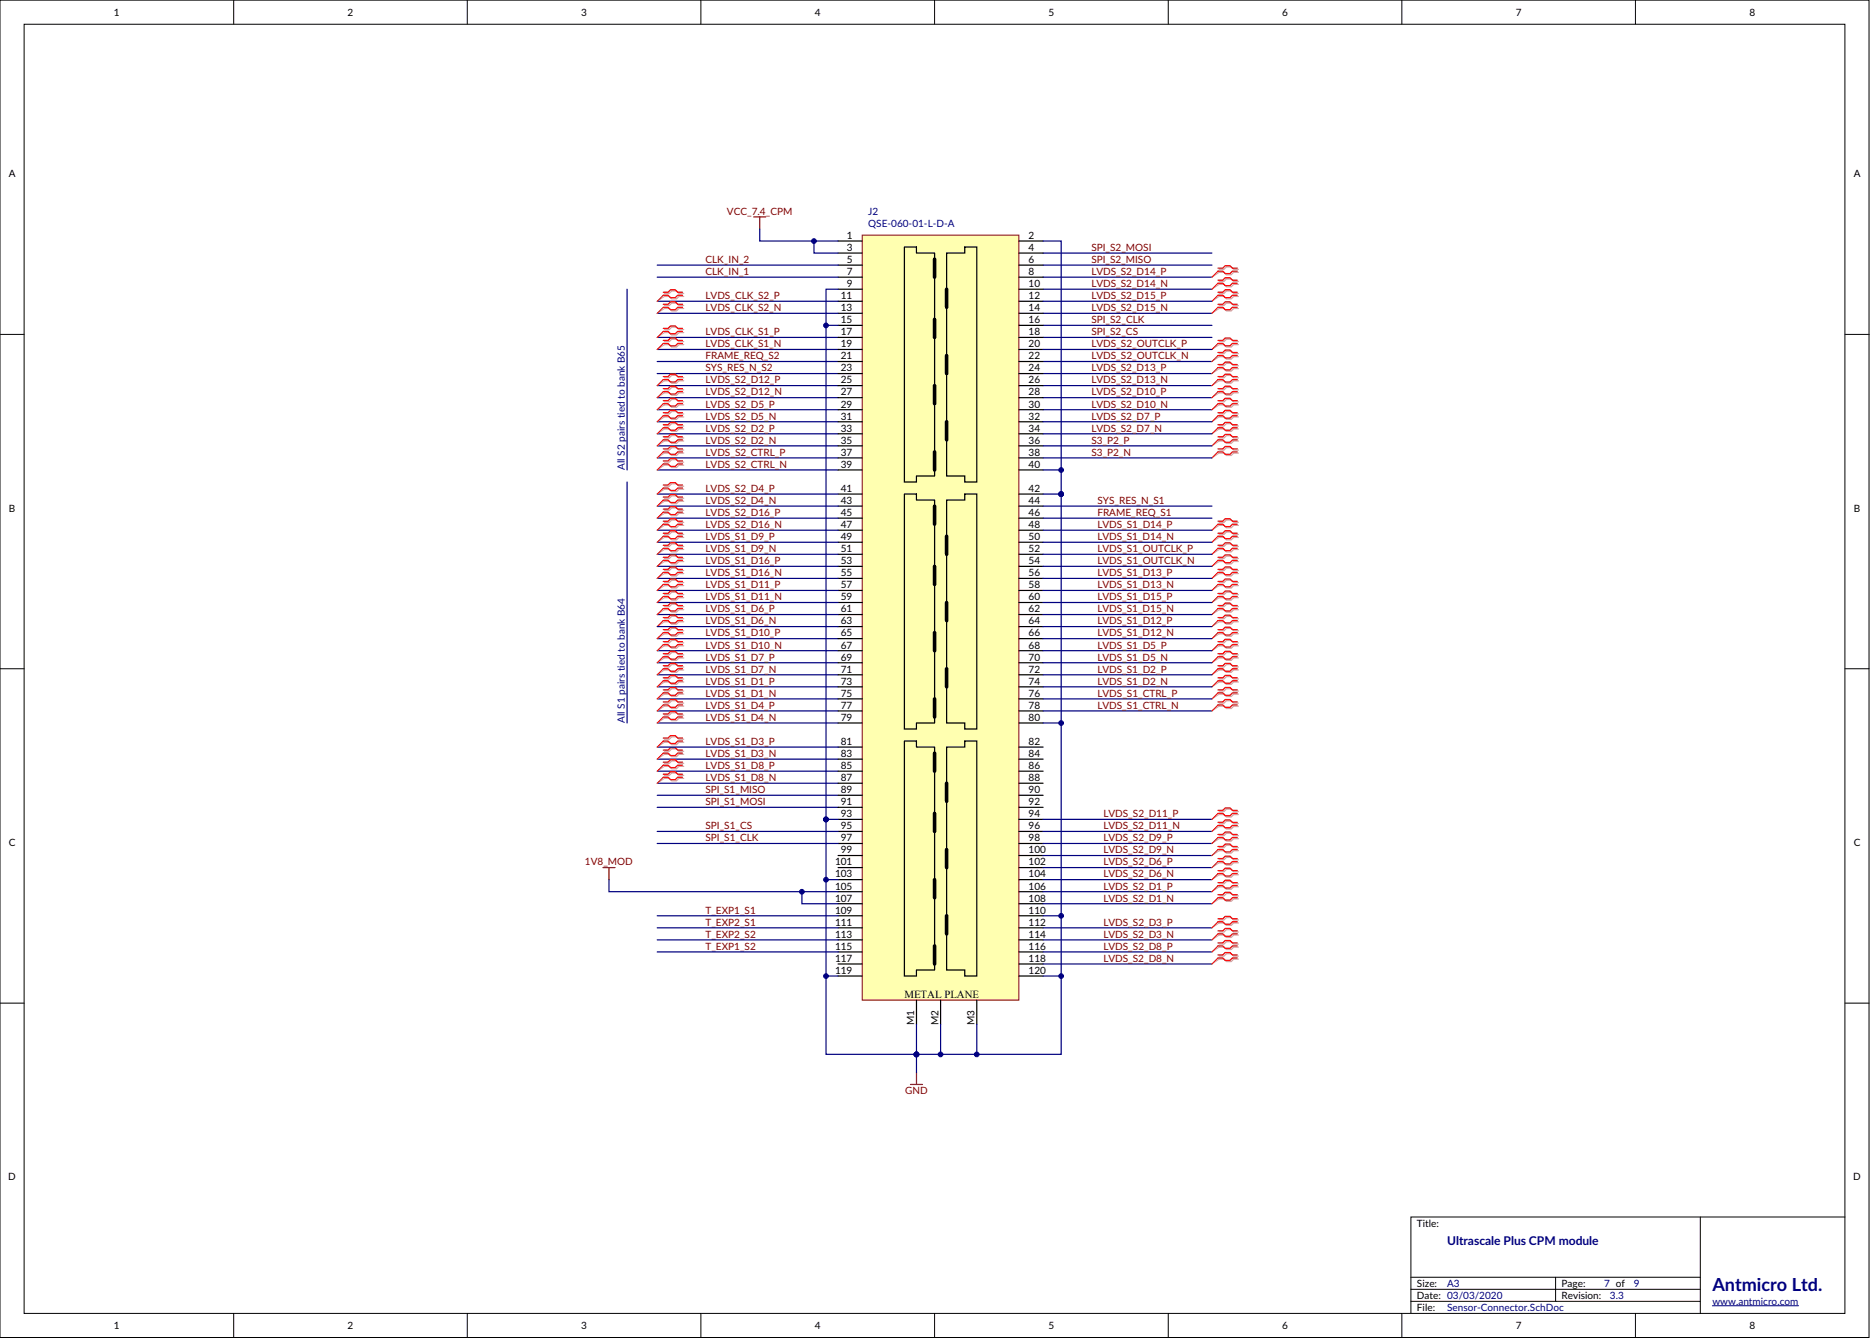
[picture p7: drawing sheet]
<svg xmlns="http://www.w3.org/2000/svg" width="655mm" height="469mm" viewBox="0 0 655 469" stroke-linecap="round" stroke-linejoin="round" font-family="sans-serif">
<defs><g id="words">
<text font-size="6.3" fill="#000080" x="598.9" y="451.9">Antmicro Ltd.</text>
<text font-size="4.2" fill="#000080" x="506.1" y="435.5">Ultrascale Plus CPM module</text>
<text font-size="3.8" x="316.3" y="349.1">METAL PLANE</text>
<g font-size="3.5">
<text x="39.9" y="5.6">1</text>
<text x="121.6" y="5.6">2</text>
<text x="203.3" y="5.6">3</text>
<text x="285" y="5.6">4</text>
<text x="366.7" y="5.6">5</text>
<text x="448.4" y="5.6">6</text>
<text x="530.2" y="5.6">7</text>
<text x="611.9" y="5.6">8</text>
<text x="3" y="62">A</text>
<text x="648.4" y="62">A</text>
<text x="296.2" y="83.6">1</text>
<text x="359.8" y="83.6">2</text>
<text x="296.2" y="87.8">3</text>
<text x="359.8" y="87.8">4</text>
<text x="296.2" y="92">5</text>
<text x="359.8" y="92">6</text>
<text x="296.2" y="96.2">7</text>
<text x="296.2" y="100.4">9</text>
<text x="359.8" y="100.4">10</text>
<text x="359.8" y="96.2">8</text>
<text x="294.1" y="104.6">11</text>
<text x="359.8" y="104.6">12</text>
<text x="294.1" y="108.9">13</text>
<text x="294.1" y="113.1">15</text>
<text x="359.8" y="113.1">16</text>
<text x="359.8" y="108.9">14</text>
<text x="294.1" y="117.3">17</text>
<text x="359.8" y="117.3">18</text>
<text x="294.1" y="121.5">19</text>
<text x="294.1" y="125.7">21</text>
<text x="359.8" y="125.7">22</text>
<text x="359.8" y="121.5">20</text>
<text x="294.1" y="129.9">23</text>
<text x="359.8" y="129.9">24</text>
<text x="294.1" y="134.2">25</text>
<text x="359.8" y="134.2">26</text>
<text x="294.1" y="138.4">27</text>
<text x="294.1" y="142.6">29</text>
<text x="359.8" y="142.6">30</text>
<text x="359.8" y="138.4">28</text>
<text x="294.1" y="146.8">31</text>
<text x="359.8" y="146.8">32</text>
<text x="294.1" y="151">33</text>
<text x="294.1" y="155.2">35</text>
<text x="359.8" y="155.2">36</text>
<text x="359.8" y="151">34</text>
<text x="294.1" y="159.5">37</text>
<text x="359.8" y="159.5">38</text>
<text x="294.1" y="163.7">39</text>
<text x="359.8" y="163.7">40</text>
<text x="294.1" y="172.1">41</text>
<text x="359.8" y="172.1">42</text>
<text x="3.1" y="179">B</text>
<text x="294.1" y="176.3">43</text>
<text x="359.8" y="176.3">44</text>
<text x="648.4" y="179">B</text>
<text x="294.1" y="180.5">45</text>
<text x="294.1" y="184.7">47</text>
<text x="359.8" y="184.7">48</text>
<text x="359.8" y="180.5">46</text>
<text x="294.1" y="189">49</text>
<text x="359.8" y="189">50</text>
<text x="294.1" y="193.2">51</text>
<text x="294.1" y="197.4">53</text>
<text x="359.8" y="197.4">54</text>
<text x="359.8" y="193.2">52</text>
<text x="294.1" y="201.6">55</text>
<text x="359.8" y="201.6">56</text>
<text x="294.1" y="205.8">57</text>
<text x="359.8" y="205.8">58</text>
<text x="294.1" y="210">59</text>
<text x="294.1" y="214.3">61</text>
<text x="359.8" y="214.3">62</text>
<text x="359.8" y="210">60</text>
<text x="294.1" y="218.5">63</text>
<text x="359.8" y="218.5">64</text>
<text x="294.1" y="222.7">65</text>
<text x="294.1" y="226.9">67</text>
<text x="359.8" y="226.9">68</text>
<text x="359.8" y="222.7">66</text>
<text x="294.1" y="231.1">69</text>
<text x="359.8" y="231.1">70</text>
<text x="294.1" y="235.3">71</text>
<text x="294.1" y="239.6">73</text>
<text x="359.8" y="239.6">74</text>
<text x="359.8" y="235.3">72</text>
<text x="294.1" y="243.8">75</text>
<text x="359.8" y="243.8">76</text>
<text x="294.1" y="248">77</text>
<text x="359.8" y="248">78</text>
<text x="294.1" y="252.2">79</text>
<text x="359.8" y="252.2">80</text>
<text x="294.1" y="260.6">81</text>
<text x="359.8" y="260.6">82</text>
<text x="294.1" y="264.9">83</text>
<text x="294.1" y="269.1">85</text>
<text x="359.8" y="269.1">86</text>
<text x="359.8" y="264.9">84</text>
<text x="294.1" y="273.3">87</text>
<text x="359.8" y="273.3">88</text>
<text x="294.1" y="277.5">89</text>
<text x="294.1" y="281.7">91</text>
<text x="359.8" y="281.7">92</text>
<text x="359.8" y="277.5">90</text>
<text x="294.1" y="285.9">93</text>
<text x="359.8" y="285.9">94</text>
<text x="294.1" y="290.1">95</text>
<text x="359.8" y="290.1">96</text>
<text x="3" y="296">C</text>
<text x="294.1" y="294.4">97</text>
<text x="294.1" y="298.6">99</text>
<text x="359.8" y="298.6">100</text>
<text x="359.8" y="294.4">98</text>
<text x="648.4" y="296">C</text>
<text x="292.1" y="302.8">101</text>
<text x="359.8" y="302.8">102</text>
<text x="292.1" y="307">103</text>
<text x="292.1" y="311.2">105</text>
<text x="359.8" y="311.2">106</text>
<text x="359.8" y="307">104</text>
<text x="292.1" y="315.4">107</text>
<text x="359.8" y="315.4">108</text>
<text x="292.1" y="319.7">109</text>
<text x="292.1" y="323.9">111</text>
<text x="359.8" y="323.9">112</text>
<text x="359.8" y="319.7">110</text>
<text x="292.1" y="328.1">113</text>
<text x="359.8" y="328.1">114</text>
<text x="292.1" y="332.3">115</text>
<text x="359.8" y="332.3">116</text>
<text x="292.1" y="336.5">117</text>
<text x="292.1" y="340.7">119</text>
<text x="359.8" y="340.7">120</text>
<text x="359.8" y="336.5">118</text>
<text x="319.8" y="358.6" transform="rotate(-90 319.8 358.6)">M1</text>
<text x="328.2" y="358.6" transform="rotate(-90 328.2 358.6)">M2</text>
<text x="340.9" y="358.6" transform="rotate(-90 340.9 358.6)">M3</text>
<text x="2.9" y="413">D</text>
<text x="648.2" y="413">D</text>
<text x="495.6" y="429.3">Title:</text>
<text x="495.6" y="450.3">Size:</text>
<text x="495.6" y="454.6">Date: 03/03/2020</text>
<text x="546.2" y="454.6">Revision:</text>
<text x="546.2" y="450.3">Page:</text>
<text x="495.6" y="458.8">File:</text>
<text x="39.9" y="465.1">1</text>
<text x="121.6" y="465.1">2</text>
<text x="203.3" y="465.1">3</text>
<text x="285" y="465.1">4</text>
<text x="366.7" y="465.1">5</text>
<text x="448.4" y="465.1">6</text>
<text x="530.2" y="465.1">7</text>
<text x="611.9" y="465.1">8</text>
</g>
<g font-size="3.5" fill="#800000">
<text x="254.2" y="75.1">VCC_7.4_CPM</text>
<text x="381.7" y="87.8">SPI_S2_MOSI</text>
<text x="246.7" y="92">CLK_IN_2</text>
<text x="381.7" y="92">SPI_S2_MISO</text>
<text x="246.7" y="96.2">CLK_IN_1</text>
<text x="381.7" y="100.4">LVDS_S2_D14_N</text>
<text x="381.7" y="96.2">LVDS_S2_D14_P</text>
<text x="246.7" y="104.6">LVDS_CLK_S2_P</text>
<text x="381.7" y="104.6">LVDS_S2_D15_P</text>
<text x="246.7" y="108.9">LVDS_CLK_S2_N</text>
<text x="381.7" y="108.9">LVDS_S2_D15_N</text>
<text x="381.7" y="113.1">SPI_S2_CLK</text>
<text x="246.7" y="117.3">LVDS_CLK_S1_P</text>
<text x="381.7" y="117.3">SPI_S2_CS</text>
<text x="246.7" y="125.7">FRAME_REQ_S2</text>
<text x="246.7" y="121.5">LVDS_CLK_S1_N</text>
<text x="381.7" y="121.5">LVDS_S2_OUTCLK_P</text>
<text x="381.7" y="125.7">LVDS_S2_OUTCLK_N</text>
<text x="246.7" y="129.9">SYS_RES_N_S2</text>
<text x="381.7" y="129.9">LVDS_S2_D13_P</text>
<text x="246.7" y="134.2">LVDS_S2_D12_P</text>
<text x="381.7" y="134.2">LVDS_S2_D13_N</text>
<text x="246.7" y="142.6">LVDS_S2_D5_P</text>
<text x="246.7" y="138.4">LVDS_S2_D12_N</text>
<text x="381.7" y="142.6">LVDS_S2_D10_N</text>
<text x="381.7" y="138.4">LVDS_S2_D10_P</text>
<text x="246.7" y="146.8">LVDS_S2_D5_N</text>
<text x="381.7" y="146.8">LVDS_S2_D7_P</text>
<text x="246.7" y="155.2">LVDS_S2_D2_N</text>
<text x="246.7" y="151">LVDS_S2_D2_P</text>
<text x="381.7" y="155.2">S3_P2_P</text>
<text x="381.7" y="151">LVDS_S2_D7_N</text>
<text x="246.7" y="159.5">LVDS_S2_CTRL_P</text>
<text x="381.7" y="159.5">S3_P2_N</text>
<text x="246.7" y="163.7">LVDS_S2_CTRL_N</text>
<text x="246.7" y="172.1">LVDS_S2_D4_P</text>
<text x="246.7" y="176.3">LVDS_S2_D4_N</text>
<text x="383.8" y="176.3">SYS_RES_N_S1</text>
<text x="246.7" y="184.7">LVDS_S2_D16_N</text>
<text x="246.7" y="180.5">LVDS_S2_D16_P</text>
<text x="383.8" y="184.7">LVDS_S1_D14_P</text>
<text x="383.8" y="180.5">FRAME_REQ_S1</text>
<text x="246.7" y="189">LVDS_S1_D9_P</text>
<text x="383.8" y="189">LVDS_S1_D14_N</text>
<text x="246.7" y="193.2">LVDS_S1_D9_N</text>
<text x="246.7" y="197.4">LVDS_S1_D16_P</text>
<text x="383.8" y="193.2">LVDS_S1_OUTCLK_P</text>
<text x="383.8" y="197.4">LVDS_S1_OUTCLK_N</text>
<text x="246.7" y="201.6">LVDS_S1_D16_N</text>
<text x="383.8" y="201.6">LVDS_S1_D13_P</text>
<text x="246.7" y="205.8">LVDS_S1_D11_P</text>
<text x="383.8" y="205.8">LVDS_S1_D13_N</text>
<text x="246.7" y="214.3">LVDS_S1_D6_P</text>
<text x="246.7" y="210">LVDS_S1_D11_N</text>
<text x="383.8" y="214.3">LVDS_S1_D15_N</text>
<text x="383.8" y="210">LVDS_S1_D15_P</text>
<text x="246.7" y="218.5">LVDS_S1_D6_N</text>
<text x="383.8" y="218.5">LVDS_S1_D12_P</text>
<text x="246.7" y="226.9">LVDS_S1_D10_N</text>
<text x="246.7" y="222.7">LVDS_S1_D10_P</text>
<text x="383.8" y="226.9">LVDS_S1_D5_P</text>
<text x="383.8" y="222.7">LVDS_S1_D12_N</text>
<text x="246.7" y="231.1">LVDS_S1_D7_P</text>
<text x="383.8" y="231.1">LVDS_S1_D5_N</text>
<text x="246.7" y="239.6">LVDS_S1_D1_P</text>
<text x="246.7" y="235.3">LVDS_S1_D7_N</text>
<text x="383.8" y="239.6">LVDS_S1_D2_N</text>
<text x="383.8" y="235.3">LVDS_S1_D2_P</text>
<text x="246.7" y="243.8">LVDS_S1_D1_N</text>
<text x="383.8" y="243.8">LVDS_S1_CTRL_P</text>
<text x="246.7" y="248">LVDS_S1_D4_P</text>
<text x="383.8" y="248">LVDS_S1_CTRL_N</text>
<text x="246.7" y="252.2">LVDS_S1_D4_N</text>
<text x="246.7" y="260.6">LVDS_S1_D3_P</text>
<text x="246.7" y="264.9">LVDS_S1_D3_N</text>
<text x="246.7" y="269.1">LVDS_S1_D8_P</text>
<text x="246.7" y="273.3">LVDS_S1_D8_N</text>
<text x="246.7" y="281.7">SPI_S1_MOSI</text>
<text x="246.7" y="277.5">SPI_S1_MISO</text>
<text x="385.9" y="285.9">LVDS_S2_D11_P</text>
<text x="246.7" y="290.1">SPI_S1_CS</text>
<text x="385.9" y="290.1">LVDS_S2_D11_N</text>
<text x="246.7" y="294.4">SPI_S1_CLK</text>
<text x="385.9" y="298.6">LVDS_S2_D9_N</text>
<text x="385.9" y="294.4">LVDS_S2_D9_P</text>
<text x="204.6" y="302.8">1V8_MOD</text>
<text x="385.9" y="302.8">LVDS_S2_D6_P</text>
<text x="385.9" y="311.2">LVDS_S2_D1_P</text>
<text x="385.9" y="307">LVDS_S2_D6_N</text>
<text x="385.9" y="315.4">LVDS_S2_D1_N</text>
<text x="246.7" y="319.7">T_EXP1_S1</text>
<text x="246.7" y="323.9">T_EXP2_S1</text>
<text x="385.9" y="323.9">LVDS_S2_D3_P</text>
<text x="246.7" y="328.1">T_EXP2_S2</text>
<text x="385.9" y="328.1">LVDS_S2_D3_N</text>
<text x="246.7" y="332.3">T_EXP1_S2</text>
<text x="385.9" y="332.3">LVDS_S2_D8_P</text>
<text x="385.9" y="336.5">LVDS_S2_D8_N</text>
<text x="316.6" y="382.9">GND</text>
</g>
<g font-size="3.5" fill="#000080">
<text x="303.7" y="75.1">J2</text>
<text x="303.7" y="79.4">QSE-060-01-L-D-A</text>
<text x="218.6" y="164.4" transform="rotate(-90 218.6 164.4)">All S2 pairs tied to bank B65</text>
<text x="218.6" y="253" transform="rotate(-90 218.6 253)">All S1 pairs tied to bank B64</text>
<text x="506.1" y="450.3">A3</text>
<text x="561.1" y="450.3">7 of</text>
<text x="563.1" y="454.6">3.3</text>
<text x="571.5" y="450.3">9</text>
<text x="506.1" y="458.8">Sensor-Connector.SchDoc</text>
<text x="598.9" y="456.7">www.antmicro.com</text>
</g>
</g></defs>
<g fill="#fff" stroke="#000" stroke-width=".35">
<path d="M0 .1h653.7v467.9h-653.7z"/>
<path d="M8.4 8.5h636.9v451h-636.9z"/>
</g>
<g fill="none" stroke="#000" stroke-width=".35">
<path d="M81.7 0v8.4M163.4 0v8.4M245.1 0v8.4M326.9 0v8.4M408.6 0v8.4M490.3 0v8.4M572 0v8.4M0 117h8.4M645.3 117h8.5M0 234h8.4M645.3 234h8.5M0 351h8.4"/>
<path d="M645.3 351h8.5M594.7 425.8v33.7M645.3 425.8h-151.8v33.7M81.7 459.5v8.5M163.4 459.5v8.5M245.1 459.5v8.5M326.9 459.5v8.5M408.6 459.5v8.5M490.3 459.5v8.5M493.5 455.3h101.2M493.5 451.1h101.2M493.5 446.9h101.2"/>
<path d="M544.1 446.9v8.4M572 459.5v8.5"/>
</g>
<path d="M598.9 456.9h30.2" fill="none" stroke="#000080" stroke-width=".35"/>
<g fill="#fff">
<path d="M61.2 404.7h96.4v44.3h-96.4z"/>
<path d="M19 406.8h33.7v37.3h-33.7z"/>
<path d="M598.9 426.6h44.3v20.3h-44.3z"/>
</g>
<g fill="none" stroke="#000080" stroke-width=".42">
<path d="M364.8 97h59.1M364.8 92.8h59.1M364.8 88.5h59.1M229.9 118.1h63.2M364.8 101.2h59.1M364.8 109.6h59.1M364.8 113.8h59.1M364.8 118.1h59.1M229.9 126.5h63.2M229.9 130.7h63.2M229.9 134.9h63.2M229.9 122.3h63.2"/>
<path d="M229.9 139.1h63.2M364.8 126.5h59.1M364.8 130.7h59.1M364.8 134.9h59.1M364.8 139.1h59.1M229.9 151.8h63.2M229.9 156h63.2M229.9 143.3h63.2M229.9 147.6h63.2M364.8 143.3h59.1M229.9 160.2h63.2M229.9 164.4h63.2"/>
<path d="M229.9 223.5h63.2M229.9 227.7h63.2M229.9 231.9h63.2M229.9 236.1h63.2M229.9 248.7h63.2M229.9 253h63.2M229.9 240.3h63.2M229.9 244.5h63.2M229.9 265.6h63.2M229.9 269.8h63.2M229.9 274h63.2M229.9 278.3h63.2"/>
<path d="M229.9 282.5h63.2"/>
</g>
<path d="M301.6 82.3h54.8v267.6h-54.8z" fill="#ffffb0" stroke="#800000" stroke-width=".35"/>
<g fill="none" stroke="#000" stroke-width=".42">
<path d="M293.1 84.3h8.5M293.1 88.5h8.5M293.1 92.8h8.5M293.1 97h8.5M316.3 86.4h4.3v2.1h6.3v78h-6.3v2.1h-4.3zM331.1 88.5h6.3v-2.1h4.2v82.2h-4.2v-2.1h-6.3zM356.4 84.3h8.4M356.4 88.5h8.4M356.4 92.8h8.4M356.4 97h8.4M293.1 101.2h8.5M293.1 105.4h8.5"/>
<path d="M293.1 109.6h8.5M293.1 113.8h8.5M293.1 118.1h8.5M356.4 101.2h8.4M356.4 105.4h8.4M356.4 109.6h8.4M356.4 113.8h8.4M356.4 118.1h8.4M293.1 122.3h8.5M293.1 126.5h8.5M293.1 130.7h8.5M293.1 134.9h8.5"/>
<path d="M293.1 139.1h8.5M356.4 122.3h8.4M356.4 126.5h8.4M356.4 130.7h8.4M356.4 134.9h8.4M356.4 139.1h8.4M293.1 143.3h8.5M293.1 147.6h8.5M293.1 151.8h8.5M293.1 156h8.5M356.4 143.3h8.4M356.4 147.6h8.4"/>
<path d="M356.4 151.8h8.4M356.4 156h8.4M293.1 160.2h8.5M293.1 164.4h8.5M293.1 172.9h8.5M293.1 177.1h8.5M316.3 172.9h4.3v2.1h6.3v78h-6.3v2.1h-4.3zM331.1 175h6.3v-2.1h4.2v82.2h-4.2v-2.1h-6.3zM356.4 160.2h8.4M356.4 164.4h8.4M356.4 172.9h8.4M356.4 177.1h8.4"/>
<path d="M293.1 181.3h8.5M293.1 185.5h8.5M293.1 189.7h8.5M293.1 193.9h8.5M293.1 198.2h8.5M356.4 181.3h8.4M356.4 185.5h8.4M356.4 189.7h8.4M356.4 193.9h8.4M356.4 198.2h8.4M293.1 202.4h8.5M293.1 206.6h8.5"/>
<path d="M293.1 210.8h8.5M293.1 215h8.5M293.1 219.2h8.5M356.4 202.4h8.4M356.4 206.6h8.4M356.4 210.8h8.4M356.4 215h8.4M356.4 219.2h8.4M293.1 223.5h8.5M293.1 227.7h8.5M293.1 231.9h8.5M293.1 236.1h8.5"/>
<path d="M356.4 223.5h8.4M356.4 227.7h8.4M356.4 231.9h8.4M356.4 236.1h8.4M293.1 240.3h8.5M293.1 244.5h8.5M293.1 248.7h8.5M293.1 253h8.5M316.3 259.3h4.3v2.1h6.3v78h-6.3v2.1h-4.3zM356.4 240.3h8.4M356.4 244.5h8.4M356.4 248.7h8.4"/>
<path d="M356.4 253h8.4M293.1 278.3h8.5M293.1 274h8.5M293.1 269.8h8.5M293.1 265.6h8.5M293.1 261.4h8.5M331.1 261.4h6.3v-2.1h4.2v82.2h-4.2v-2.1h-6.3zM356.4 278.3h8.4M356.4 274h8.4M356.4 269.8h8.4M356.4 265.6h8.4M356.4 261.4h8.4"/>
<path d="M293.1 299.3h8.5M293.1 295.1h8.5M293.1 290.9h8.5M293.1 286.7h8.5M293.1 282.5h8.5M356.4 299.3h8.4M356.4 295.1h8.4M356.4 290.9h8.4M356.4 286.7h8.4M356.4 282.5h8.4M293.1 316.2h8.5M293.1 312h8.5"/>
<path d="M293.1 307.8h8.5M293.1 303.6h8.5M356.4 316.2h8.4M356.4 312h8.4M356.4 307.8h8.4M356.4 303.6h8.4M293.1 337.3h8.5M293.1 333.1h8.5M293.1 328.8h8.5M293.1 324.6h8.5M293.1 320.4h8.5M356.4 337.3h8.4"/>
<path d="M356.4 333.1h8.4M356.4 328.8h8.4M356.4 324.6h8.4M356.4 320.4h8.4M293.1 341.5h8.5M320.6 349.9v8.5M329 349.9v8.5M341.6 349.9v8.5M356.4 341.5h8.4"/>
</g>
<g fill="none" stroke="#000" stroke-width="1.3">
<path d="M326.9 90.7v6.3M326.9 111.7v6.4M331.1 101.2v6.3M326.9 134.9v6.3M331.1 124.4v6.3M326.9 158.1v6.3M331.1 147.6v6.3M326.9 177.1v6.3M326.9 198.2v6.3M331.1 187.6v6.3M331.1 210.8v6.3M326.9 221.3v6.4"/>
<path d="M331.1 234v6.3M326.9 244.5v6.4M326.9 263.5v6.3M331.1 274v6.4M326.9 284.6v6.3M331.1 297.2v6.4M326.9 307.8v6.3M326.9 331v6.3M331.1 320.4v6.3"/>
</g>
<g fill="none" stroke="#000080" stroke-width=".42">
<path d="M229.9 92.8h63.2M229.9 97h63.2M265.7 80.1v4.2h27.4M284.7 84.3v4.2h8.4M364.8 84.3h6.4v88.6M219.3 101.2v63.2M229.9 105.4h63.2M229.9 109.6h63.2M288.9 113.8h4.2M293.1 101.2h-4.2v185.5M364.8 105.4h59.1M364.8 122.3h59.1"/>
<path d="M364.8 147.6h59.1M364.8 151.8h59.1M364.8 156h59.1M219.3 168.6v84.4M229.9 172.9h63.2M229.9 177.1h63.2M364.8 172.9h6.4M364.8 177.1h59.1M364.8 160.2h59.1M364.8 164.4h6.4M371.2 172.9v196h-82.3v-82.2M229.9 181.3h63.2"/>
<path d="M229.9 185.5h63.2M229.9 189.7h63.2M229.9 193.9h63.2M229.9 198.2h63.2M364.8 181.3h59.1M364.8 185.5h59.1M364.8 189.7h59.1M364.8 193.9h59.1M364.8 198.2h59.1M229.9 202.4h63.2M229.9 206.6h63.2M229.9 210.8h63.2"/>
<path d="M229.9 215h63.2M229.9 219.2h63.2M364.8 202.4h59.1M364.8 206.6h59.1M364.8 210.8h59.1M364.8 215h59.1M364.8 219.2h59.1M364.8 227.7h59.1M364.8 223.5h59.1M364.8 231.9h59.1M364.8 236.1h59.1M364.8 253h6.4"/>
<path d="M364.8 244.5h59.1M364.8 240.3h59.1M364.8 248.7h59.1M229.9 261.4h63.2M229.9 290.9h63.2M229.9 295.1h63.2M288.9 286.7h4.2M364.8 286.7h59.1M364.8 290.9h59.1M364.8 295.1h59.1M364.8 299.3h59.1M213 307.8v4.2h80.1"/>
<path d="M280.5 312v4.2h12.6M288.9 307.8h4.2M364.8 303.6h59.1M364.8 307.8h59.1M364.8 312h59.1M364.8 316.2h59.1M229.9 320.4h63.2M229.9 324.6h63.2M229.9 328.8h63.2M229.9 333.1h63.2M364.8 320.4h6.4M364.8 324.6h59.1"/>
<path d="M364.8 328.8h59.1M364.8 333.1h59.1M364.8 337.3h59.1M288.9 341.5h4.2M320.6 358.4v16.8M329 358.4v10.5M341.6 358.4v10.5M364.8 341.5h6.4"/>
</g>
<g fill="#000080" stroke="#000080" stroke-width=".35">
<circle cx="288.9" cy="113.9" r=".82"/>
<circle cx="288.9" cy="286.7" r=".82"/>
<circle cx="288.9" cy="307.8" r=".82"/>
<circle cx="288.9" cy="341.5" r=".82"/>
<circle cx="371.1" cy="253" r=".82"/>
<circle cx="371.1" cy="320.4" r=".82"/>
<circle cx="371.1" cy="341.5" r=".82"/>
<circle cx="329" cy="368.9" r=".82"/>
<circle cx="341.6" cy="368.9" r=".82"/>
<circle cx="320.5" cy="368.9" r=".82"/>
<circle cx="371.1" cy="172.9" r=".82"/>
<circle cx="371.1" cy="164.5" r=".82"/>
<circle cx="284.7" cy="84.3" r=".82"/>
<circle cx="280.5" cy="312" r=".82"/>
</g>
<path d="M263.6 75.9h4.2M265.7 75.9v4.2M210.9 303.6h4.2M213 303.6v4.2M318.4 379.4h4.3M320.6 375.2v4.2" fill="none" stroke="#800000" stroke-width=".42"/>
<g fill="none" stroke="#d0a3a3" stroke-width=".42">
<path d="M426.4 94.2h1.7l.8-.8h1.7l.9 .8h1.7M426.4 95.3h1.7l.8 .8h1.7l.9-.8h1.7M426.4 98.5h1.7l.8-.9h1.7l.9 .9h1.7M426.4 99.5h1.7l.8 .8h1.7l.9-.8h1.7M232.4 115.3h1.7l.8-.8h1.7l.9 .8h1.6M232.4 116.4h1.7l.8 .8h1.7l.9-.8h1.6M232.4 119.5h1.7l.8-.8h1.7l.9 .8h1.6M232.4 106.9h1.7l.8-.9h1.7l.9 .9h1.6M232.4 107.9h1.7l.8 .9h1.7l.9-.9h1.6M232.4 102.7h1.7l.8-.9h1.7l.9 .9h1.6M232.4 103.7h1.7l.8 .9h1.7l.9-.9h1.6M426.4 102.7h1.7l.8-.9h1.7l.9 .9h1.7"/>
<path d="M426.4 103.7h1.7l.8 .9h1.7l.9-.9h1.7M426.4 106.9h1.7l.8-.9h1.7l.9 .9h1.7M426.4 107.9h1.7l.8 .9h1.7l.9-.9h1.7M426.4 119.5h1.7l.8-.8h1.7l.9 .8h1.7M232.4 132.2h1.7l.8-.9h1.7l.9 .9h1.6M232.4 133.2h1.7l.8 .9h1.7l.9-.9h1.6M232.4 136.4h1.7l.8-.8h1.7l.9 .8h1.6M232.4 137.4h1.7l.8 .9h1.7l.9-.9h1.6M232.4 120.6h1.7l.8 .8h1.7l.9-.8h1.6M426.4 120.6h1.7l.8 .8h1.7l.9-.8h1.7M426.4 123.7h1.7l.8-.8h1.7l.9 .8h1.7M426.4 124.8h1.7l.8 .8h1.7l.9-.8h1.7"/>
<path d="M426.4 128h1.7l.8-.9h1.7l.9 .9h1.7M426.4 129h1.7l.8 .9h1.7l.9-.9h1.7M426.4 132.2h1.7l.8-.9h1.7l.9 .9h1.7M426.4 133.2h1.7l.8 .9h1.7l.9-.9h1.7M426.4 136.4h1.7l.8-.8h1.7l.9 .8h1.7M426.4 137.4h1.7l.8 .9h1.7l.9-.9h1.7M232.4 140.6h1.7l.8-.8h1.7l.9 .8h1.6M232.4 141.7h1.7l.8 .8h1.7l.9-.8h1.6M232.4 144.8h1.7l.8-.8h1.7l.9 .8h1.6M232.4 145.9h1.7l.8 .8h1.7l.9-.8h1.6M232.4 149h1.7l.8-.8h1.7l.9 .8h1.6M232.4 150.1h1.7l.8 .8h1.7l.9-.8h1.6"/>
<path d="M232.4 153.3h1.7l.8-.9h1.7l.9 .9h1.6M232.4 154.3h1.7l.8 .9h1.7l.9-.9h1.6M232.4 157.5h1.7l.8-.9h1.7l.9 .9h1.6M232.4 158.5h1.7l.8 .9h1.7l.9-.9h1.6M426.4 144.8h1.7l.8-.8h1.7l.9 .8h1.7M426.4 145.9h1.7l.8 .8h1.7l.9-.8h1.7M426.4 153.3h1.7l.8-.9h1.7l.9 .9h1.7M426.4 154.3h1.7l.8 .9h1.7l.9-.9h1.7M426.4 157.5h1.7l.8-.9h1.7l.9 .9h1.7M426.4 158.5h1.7l.8 .9h1.7l.9-.9h1.7M426.4 149h1.7l.8-.8h1.7l.9 .8h1.7M426.4 150.1h1.7l.8 .8h1.7l.9-.8h1.7"/>
<path d="M426.4 140.6h1.7l.8-.8h1.7l.9 .8h1.7M426.4 141.7h1.7l.8 .8h1.7l.9-.8h1.7M232.4 170.1h1.7l.8-.8h1.7l.9 .8h1.6M232.4 171.2h1.7l.8 .8h1.7l.9-.8h1.6M232.4 174.3h1.7l.8-.8h1.7l.9 .8h1.6M232.4 175.4h1.7l.8 .8h1.7l.9-.8h1.6M232.4 178.6h1.7l.8-.9h1.7l.9 .9h1.6M232.4 179.6h1.7l.8 .8h1.7l.9-.8h1.6M232.4 161.7h1.7l.8-.9h1.7l.9 .9h1.6M232.4 162.7h1.7l.8 .9h1.7l.9-.9h1.6M232.4 187h1.7l.8-.9h1.7l.9 .9h1.6M232.4 188h1.7l.8 .9h1.7l.9-.9h1.6"/>
<path d="M232.4 195.4h1.7l.8-.8h1.7l.9 .8h1.6M232.4 196.5h1.7l.8 .8h1.7l.9-.8h1.6M232.4 182.8h1.7l.8-.9h1.7l.9 .9h1.6M232.4 183.8h1.7l.8 .9h1.7l.9-.9h1.6M232.4 191.2h1.7l.8-.8h1.7l.9 .8h1.6M232.4 192.3h1.7l.8 .8h1.7l.9-.8h1.6M232.4 199.6h1.7l.8-.8h1.7l.9 .8h1.6M426.4 187h1.7l.8-.9h1.7l.9 .9h1.7M426.4 188h1.7l.8 .9h1.7l.9-.9h1.7M426.4 191.2h1.7l.8-.8h1.7l.9 .8h1.7M426.4 192.3h1.7l.8 .8h1.7l.9-.8h1.7M426.4 195.4h1.7l.8-.8h1.7l.9 .8h1.7"/>
<path d="M426.4 196.5h1.7l.8 .8h1.7l.9-.8h1.7M426.4 199.6h1.7l.8-.8h1.7l.9 .8h1.7M426.4 182.8h1.7l.8-.9h1.7l.9 .9h1.7M426.4 183.8h1.7l.8 .9h1.7l.9-.9h1.7M232.4 203.8h1.7l.8-.8h1.7l.9 .8h1.6M232.4 204.9h1.7l.8 .8h1.7l.9-.8h1.6M232.4 200.7h1.7l.8 .8h1.7l.9-.8h1.6M232.4 208.1h1.7l.8-.9h1.7l.9 .9h1.6M232.4 209.1h1.7l.8 .9h1.7l.9-.9h1.6M232.4 212.3h1.7l.8-.9h1.7l.9 .9h1.6M232.4 213.3h1.7l.8 .9h1.7l.9-.9h1.6M232.4 216.5h1.7l.8-.8h1.7l.9 .8h1.6"/>
<path d="M232.4 217.5h1.7l.8 .9h1.7l.9-.9h1.6M426.4 200.7h1.7l.8 .8h1.7l.9-.8h1.7M426.4 203.8h1.7l.8-.8h1.7l.9 .8h1.7M426.4 204.9h1.7l.8 .8h1.7l.9-.8h1.7M426.4 208.1h1.7l.8-.9h1.7l.9 .9h1.7M426.4 209.1h1.7l.8 .9h1.7l.9-.9h1.7M426.4 212.3h1.7l.8-.9h1.7l.9 .9h1.7M426.4 213.3h1.7l.8 .9h1.7l.9-.9h1.7M426.4 216.5h1.7l.8-.8h1.7l.9 .8h1.7M426.4 217.5h1.7l.8 .9h1.7l.9-.9h1.7M232.4 220.7h1.7l.8-.8h1.7l.9 .8h1.6M232.4 221.8h1.7l.8 .8h1.7l.9-.8h1.6"/>
<path d="M232.4 224.9h1.7l.8-.8h1.7l.9 .8h1.6M232.4 226h1.7l.8 .8h1.7l.9-.8h1.6M232.4 229.1h1.7l.8-.8h1.7l.9 .8h1.6M232.4 230.2h1.7l.8 .8h1.7l.9-.8h1.6M232.4 233.4h1.7l.8-.9h1.7l.9 .9h1.6M232.4 234.4h1.7l.8 .9h1.7l.9-.9h1.6M232.4 237.6h1.7l.8-.9h1.7l.9 .9h1.6M232.4 238.6h1.7l.8 .9h1.7l.9-.9h1.6M426.4 220.7h1.7l.8-.8h1.7l.9 .8h1.7M426.4 221.8h1.7l.8 .8h1.7l.9-.8h1.7M426.4 229.1h1.7l.8-.8h1.7l.9 .8h1.7M426.4 230.2h1.7l.8 .8h1.7l.9-.8h1.7"/>
<path d="M426.4 237.6h1.7l.8-.9h1.7l.9 .9h1.7M426.4 238.6h1.7l.8 .9h1.7l.9-.9h1.7M426.4 224.9h1.7l.8-.8h1.7l.9 .8h1.7M426.4 226h1.7l.8 .8h1.7l.9-.8h1.7M426.4 233.4h1.7l.8-.9h1.7l.9 .9h1.7M426.4 234.4h1.7l.8 .9h1.7l.9-.9h1.7M232.4 246h1.7l.8-.8h1.7l.9 .8h1.6M232.4 247.1h1.7l.8 .8h1.7l.9-.8h1.6M232.4 250.2h1.7l.8-.8h1.7l.9 .8h1.6M232.4 251.3h1.7l.8 .8h1.7l.9-.8h1.6M232.4 241.8h1.7l.8-.9h1.7l.9 .9h1.6M232.4 242.8h1.7l.8 .9h1.7l.9-.9h1.6"/>
<path d="M232.4 258.7h1.7l.8-.9h1.7l.9 .9h1.6M232.4 259.7h1.7l.8 .9h1.7l.9-.9h1.6M426.4 241.8h1.7l.8-.9h1.7l.9 .9h1.7M426.4 242.8h1.7l.8 .9h1.7l.9-.9h1.7M426.4 246h1.7l.8-.8h1.7l.9 .8h1.7M426.4 247.1h1.7l.8 .8h1.7l.9-.8h1.7M232.4 262.9h1.7l.8-.9h1.7l.9 .9h1.6M232.4 263.9h1.7l.8 .9h1.7l.9-.9h1.6M232.4 267.1h1.7l.8-.9h1.7l.9 .9h1.6M232.4 268.1h1.7l.8 .9h1.7l.9-.9h1.6M232.4 271.3h1.7l.8-.8h1.7l.9 .8h1.6M232.4 272.4h1.7l.8 .8h1.7l.9-.8h1.6"/>
<path d="M426.4 283.9h1.7l.8-.8h1.7l.9 .8h1.7M426.4 285h1.7l.8 .8h1.7l.9-.8h1.7M426.4 288.2h1.7l.8-.9h1.7l.9 .9h1.7M426.4 289.2h1.7l.8 .9h1.7l.9-.9h1.7M426.4 292.4h1.7l.8-.9h1.7l.9 .9h1.7M426.4 293.4h1.7l.8 .9h1.7l.9-.9h1.7M426.4 296.6h1.7l.8-.8h1.7l.9 .8h1.7M426.4 297.6h1.7l.8 .9h1.7l.9-.9h1.7M426.4 300.8h1.7l.8-.8h1.7l.9 .8h1.7M426.4 301.9h1.7l.8 .8h1.7l.9-.8h1.7M426.4 305h1.7l.8-.8h1.7l.9 .8h1.7M426.4 306.1h1.7l.8 .8h1.7l.9-.8h1.7"/>
<path d="M426.4 309.2h1.7l.8-.8h1.7l.9 .8h1.7M426.4 310.3h1.7l.8 .8h1.7l.9-.8h1.7M426.4 313.5h1.7l.8-.9h1.7l.9 .9h1.7M426.4 314.5h1.7l.8 .9h1.7l.9-.9h1.7M426.4 321.9h1.7l.8-.9h1.7l.9 .9h1.7M426.4 322.9h1.7l.8 .9h1.7l.9-.9h1.7M426.4 326.1h1.7l.8-.8h1.7l.9 .8h1.7M426.4 327.2h1.7l.8 .8h1.7l.9-.8h1.7M426.4 330.3h1.7l.8-.8h1.7l.9 .8h1.7M426.4 331.4h1.7l.8 .8h1.7l.9-.8h1.7M426.4 334.5h1.7l.8-.8h1.7l.9 .8h1.7M426.4 335.6h1.7l.8 .8h1.7l.9-.8h1.7"/>
</g>
<g fill="none" stroke="#d0a3a3" stroke-width=".35">
<path d="M426.4 95.3l-2.5 1.7M426.4 99.5l-2.5 1.7M232.4 116.4l-2.5 1.7M232.4 107.9l-2.5 1.7M232.4 103.7l-2.5 1.7M426.4 103.7l-2.5 1.7M426.4 107.9l-2.5 1.7M232.4 133.2l-2.5 1.7M232.4 137.4l-2.5 1.7M232.4 120.6l-2.5 1.7M426.4 120.6l-2.5 1.7M426.4 124.8l-2.5 1.7"/>
<path d="M426.4 129l-2.5 1.7M426.4 133.2l-2.5 1.7M426.4 137.4l-2.5 1.7M232.4 141.7l-2.5 1.6M232.4 145.9l-2.5 1.7M232.4 150.1l-2.5 1.7M232.4 154.3l-2.5 1.7M232.4 158.5l-2.5 1.7M426.4 145.9l-2.5 1.7M426.4 154.3l-2.5 1.7M426.4 158.5l-2.5 1.7M426.4 150.1l-2.5 1.7"/>
<path d="M426.4 141.7l-2.5 1.6M232.4 171.2l-2.5 1.7M232.4 175.4l-2.5 1.7M232.4 179.6l-2.5 1.7M232.4 162.7l-2.5 1.7M232.4 188l-2.5 1.7M232.4 196.5l-2.5 1.7M232.4 183.8l-2.5 1.7M232.4 192.3l-2.5 1.6M426.4 188l-2.5 1.7M426.4 192.3l-2.5 1.6M426.4 196.5l-2.5 1.7"/>
<path d="M426.4 183.8l-2.5 1.7M232.4 204.9l-2.5 1.7M232.4 200.7l-2.5 1.7M232.4 209.1l-2.5 1.7M232.4 213.3l-2.5 1.7M232.4 217.5l-2.5 1.7M426.4 200.7l-2.5 1.7M426.4 204.9l-2.5 1.7M426.4 209.1l-2.5 1.7M426.4 213.3l-2.5 1.7M426.4 217.5l-2.5 1.7M232.4 221.8l-2.5 1.7"/>
<path d="M232.4 226l-2.5 1.7M232.4 230.2l-2.5 1.7M232.4 234.4l-2.5 1.7M232.4 238.6l-2.5 1.7M426.4 221.8l-2.5 1.7M426.4 230.2l-2.5 1.7M426.4 238.6l-2.5 1.7M426.4 226l-2.5 1.7M426.4 234.4l-2.5 1.7M232.4 247.1l-2.5 1.6M232.4 251.3l-2.5 1.7M232.4 242.8l-2.5 1.7"/>
<path d="M232.4 259.7l-2.5 1.7M426.4 242.8l-2.5 1.7M426.4 247.1l-2.5 1.6M232.4 263.9l-2.5 1.7M232.4 268.1l-2.5 1.7M232.4 272.4l-2.5 1.6M426.4 285l-2.5 1.7M426.4 289.2l-2.5 1.7M426.4 293.4l-2.5 1.7M426.4 297.6l-2.5 1.7M426.4 301.9l-2.5 1.7M426.4 306.1l-2.5 1.7"/>
<path d="M426.4 310.3l-2.5 1.7M426.4 314.5l-2.5 1.7M426.4 322.9l-2.5 1.7M426.4 327.2l-2.5 1.6M426.4 331.4l-2.5 1.7M426.4 335.6l-2.5 1.7"/>
</g>
<g fill="none" stroke="#f00" stroke-width=".42">
<path d="M426 93.8h1.7l.8-.8h1.7l.9 .8h1.6M426 94.9h1.7l.8 .8h1.7l.9-.8h1.6M426 98h1.7l.8-.8h1.7l.9 .8h1.6M426 99.1h1.7l.8 .8h1.7l.9-.8h1.6M232 114.9h1.7l.8-.9h1.7l.8 .9h1.7M232 115.9h1.7l.8 .9h1.7l.8-.9h1.7M232 119.1h1.7l.8-.8h1.7l.8 .8h1.7M232 106.5h1.7l.8-.9h1.7l.8 .9h1.7M232 107.5h1.7l.8 .9h1.7l.8-.9h1.7M232 102.2h1.7l.8-.8h1.7l.8 .8h1.7M232 103.3h1.7l.8 .8h1.7l.8-.8h1.7M426 102.2h1.7l.8-.8h1.7l.9 .8h1.6"/>
<path d="M426 103.3h1.7l.8 .8h1.7l.9-.8h1.6M426 106.5h1.7l.8-.9h1.7l.9 .9h1.6M426 107.5h1.7l.8 .9h1.7l.9-.9h1.6M426 119.1h1.7l.8-.8h1.7l.9 .8h1.6M232 131.8h1.7l.8-.9h1.7l.8 .9h1.7M232 132.8h1.7l.8 .9h1.7l.8-.9h1.7M232 136h1.7l.8-.9h1.7l.8 .9h1.7M232 137h1.7l.8 .9h1.7l.8-.9h1.7M232 120.2h1.7l.8 .8h1.7l.8-.8h1.7M426 120.2h1.7l.8 .8h1.7l.9-.8h1.6M426 123.3h1.7l.8-.8h1.7l.9 .8h1.6M426 124.4h1.7l.8 .8h1.7l.9-.8h1.6"/>
<path d="M426 127.5h1.7l.8-.8h1.7l.9 .8h1.6M426 128.6h1.7l.8 .8h1.7l.9-.8h1.6M426 131.8h1.7l.8-.9h1.7l.9 .9h1.6M426 132.8h1.7l.8 .9h1.7l.9-.9h1.6M426 136h1.7l.8-.9h1.7l.9 .9h1.6M426 137h1.7l.8 .9h1.7l.9-.9h1.6M232 140.2h1.7l.8-.9h1.7l.8 .9h1.7M232 141.2h1.7l.8 .9h1.7l.8-.9h1.7M232 144.4h1.7l.8-.8h1.7l.8 .8h1.7M232 145.5h1.7l.8 .8h1.7l.8-.8h1.7M232 148.6h1.7l.8-.8h1.7l.8 .8h1.7M232 149.7h1.7l.8 .8h1.7l.8-.8h1.7"/>
<path d="M232 152.8h1.7l.8-.8h1.7l.8 .8h1.7M232 153.9h1.7l.8 .8h1.7l.8-.8h1.7M232 157.1h1.7l.8-.9h1.7l.8 .9h1.7M232 158.1h1.7l.8 .8h1.7l.8-.8h1.7M426 144.4h1.7l.8-.8h1.7l.9 .8h1.6M426 145.5h1.7l.8 .8h1.7l.9-.8h1.6M426 152.8h1.7l.8-.8h1.7l.9 .8h1.6M426 153.9h1.7l.8 .8h1.7l.9-.8h1.6M426 157.1h1.7l.8-.9h1.7l.9 .9h1.6M426 158.1h1.7l.8 .8h1.7l.9-.8h1.6M426 148.6h1.7l.8-.8h1.7l.9 .8h1.6M426 149.7h1.7l.8 .8h1.7l.9-.8h1.6"/>
<path d="M426 140.2h1.7l.8-.9h1.7l.9 .9h1.6M426 141.2h1.7l.8 .9h1.7l.9-.9h1.6M232 169.7h1.7l.8-.8h1.7l.8 .8h1.7M232 170.8h1.7l.8 .8h1.7l.8-.8h1.7M232 173.9h1.7l.8-.8h1.7l.8 .8h1.7M232 175h1.7l.8 .8h1.7l.8-.8h1.7M232 178.1h1.7l.8-.8h1.7l.8 .8h1.7M232 179.2h1.7l.8 .8h1.7l.8-.8h1.7M232 161.3h1.7l.8-.9h1.7l.8 .9h1.7M232 162.3h1.7l.8 .9h1.7l.8-.9h1.7M232 186.6h1.7l.8-.9h1.7l.8 .9h1.7M232 187.6h1.7l.8 .9h1.7l.8-.9h1.7"/>
<path d="M232 195h1.7l.8-.8h1.7l.8 .8h1.7M232 196h1.7l.8 .9h1.7l.8-.9h1.7M232 182.3h1.7l.8-.8h1.7l.8 .8h1.7M232 183.4h1.7l.8 .8h1.7l.8-.8h1.7M232 190.8h1.7l.8-.9h1.7l.8 .9h1.7M232 191.8h1.7l.8 .9h1.7l.8-.9h1.7M232 199.2h1.7l.8-.8h1.7l.8 .8h1.7M426 186.6h1.7l.8-.9h1.7l.9 .9h1.6M426 187.6h1.7l.8 .9h1.7l.9-.9h1.6M426 190.8h1.7l.8-.9h1.7l.9 .9h1.6M426 191.8h1.7l.8 .9h1.7l.9-.9h1.6M426 195h1.7l.8-.8h1.7l.9 .8h1.6"/>
<path d="M426 196h1.7l.8 .9h1.7l.9-.9h1.6M426 199.2h1.7l.8-.8h1.7l.9 .8h1.6M426 182.3h1.7l.8-.8h1.7l.9 .8h1.6M426 183.4h1.7l.8 .8h1.7l.9-.8h1.6M232 203.4h1.7l.8-.8h1.7l.8 .8h1.7M232 204.5h1.7l.8 .8h1.7l.8-.8h1.7M232 200.3h1.7l.8 .8h1.7l.8-.8h1.7M232 207.6h1.7l.8-.8h1.7l.8 .8h1.7M232 208.7h1.7l.8 .8h1.7l.8-.8h1.7M232 211.9h1.7l.8-.9h1.7l.8 .9h1.7M232 212.9h1.7l.8 .9h1.7l.8-.9h1.7M232 216.1h1.7l.8-.9h1.7l.8 .9h1.7"/>
<path d="M232 217.1h1.7l.8 .9h1.7l.8-.9h1.7M426 200.3h1.7l.8 .8h1.7l.9-.8h1.6M426 203.4h1.7l.8-.8h1.7l.9 .8h1.6M426 204.5h1.7l.8 .8h1.7l.9-.8h1.6M426 207.6h1.7l.8-.8h1.7l.9 .8h1.6M426 208.7h1.7l.8 .8h1.7l.9-.8h1.6M426 211.9h1.7l.8-.9h1.7l.9 .9h1.6M426 212.9h1.7l.8 .9h1.7l.9-.9h1.6M426 216.1h1.7l.8-.9h1.7l.9 .9h1.6M426 217.1h1.7l.8 .9h1.7l.9-.9h1.6M232 220.3h1.7l.8-.9h1.7l.8 .9h1.7M232 221.3h1.7l.8 .9h1.7l.8-.9h1.7"/>
<path d="M232 224.5h1.7l.8-.8h1.7l.8 .8h1.7M232 225.6h1.7l.8 .8h1.7l.8-.8h1.7M232 228.7h1.7l.8-.8h1.7l.8 .8h1.7M232 229.8h1.7l.8 .8h1.7l.8-.8h1.7M232 232.9h1.7l.8-.8h1.7l.8 .8h1.7M232 234h1.7l.8 .8h1.7l.8-.8h1.7M232 237.2h1.7l.8-.9h1.7l.8 .9h1.7M232 238.2h1.7l.8 .8h1.7l.8-.8h1.7M426 220.3h1.7l.8-.9h1.7l.9 .9h1.6M426 221.3h1.7l.8 .9h1.7l.9-.9h1.6M426 228.7h1.7l.8-.8h1.7l.9 .8h1.6M426 229.8h1.7l.8 .8h1.7l.9-.8h1.6"/>
<path d="M426 237.2h1.7l.8-.9h1.7l.9 .9h1.6M426 238.2h1.7l.8 .8h1.7l.9-.8h1.6M426 224.5h1.7l.8-.8h1.7l.9 .8h1.6M426 225.6h1.7l.8 .8h1.7l.9-.8h1.6M426 232.9h1.7l.8-.8h1.7l.9 .8h1.6M426 234h1.7l.8 .8h1.7l.9-.8h1.6M232 245.6h1.7l.8-.9h1.7l.8 .9h1.7M232 246.6h1.7l.8 .9h1.7l.8-.9h1.7M232 249.8h1.7l.8-.8h1.7l.8 .8h1.7M232 250.9h1.7l.8 .8h1.7l.8-.8h1.7M232 241.4h1.7l.8-.9h1.7l.8 .9h1.7M232 242.4h1.7l.8 .9h1.7l.8-.9h1.7"/>
<path d="M232 258.2h1.7l.8-.8h1.7l.8 .8h1.7M232 259.3h1.7l.8 .8h1.7l.8-.8h1.7M426 241.4h1.7l.8-.9h1.7l.9 .9h1.6M426 242.4h1.7l.8 .9h1.7l.9-.9h1.6M426 245.6h1.7l.8-.9h1.7l.9 .9h1.6M426 246.6h1.7l.8 .9h1.7l.9-.9h1.6M232 262.4h1.7l.8-.8h1.7l.8 .8h1.7M232 263.5h1.7l.8 .8h1.7l.8-.8h1.7M232 266.7h1.7l.8-.9h1.7l.8 .9h1.7M232 267.7h1.7l.8 .9h1.7l.8-.9h1.7M232 270.9h1.7l.8-.9h1.7l.8 .9h1.7M232 271.9h1.7l.8 .9h1.7l.8-.9h1.7"/>
<path d="M426 283.5h1.7l.8-.8h1.7l.9 .8h1.6M426 284.6h1.7l.8 .8h1.7l.9-.8h1.6M426 287.7h1.7l.8-.8h1.7l.9 .8h1.6M426 288.8h1.7l.8 .8h1.7l.9-.8h1.6M426 292h1.7l.8-.9h1.7l.9 .9h1.6M426 293h1.7l.8 .9h1.7l.9-.9h1.6M426 296.2h1.7l.8-.9h1.7l.9 .9h1.6M426 297.2h1.7l.8 .9h1.7l.9-.9h1.6M426 300.4h1.7l.8-.9h1.7l.9 .9h1.6M426 301.4h1.7l.8 .9h1.7l.9-.9h1.6M426 304.6h1.7l.8-.8h1.7l.9 .8h1.6M426 305.7h1.7l.8 .8h1.7l.9-.8h1.6"/>
<path d="M426 308.8h1.7l.8-.8h1.7l.9 .8h1.6M426 309.9h1.7l.8 .8h1.7l.9-.8h1.6M426 313h1.7l.8-.8h1.7l.9 .8h1.6M426 314.1h1.7l.8 .8h1.7l.9-.8h1.6M426 321.5h1.7l.8-.9h1.7l.9 .9h1.6M426 322.5h1.7l.8 .9h1.7l.9-.9h1.6M426 325.7h1.7l.8-.9h1.7l.9 .9h1.6M426 326.7h1.7l.8 .9h1.7l.9-.9h1.6M426 329.9h1.7l.8-.8h1.7l.9 .8h1.6M426 331h1.7l.8 .8h1.7l.9-.8h1.6M426 334.1h1.7l.8-.8h1.7l.9 .8h1.6M426 335.2h1.7l.8 .8h1.7l.9-.8h1.6"/>
</g>
<g fill="none" stroke="#f00" stroke-width=".35">
<path d="M426 94.9l-2.1 2.1M426 99.1l-2.1 2.1M232 115.9l-2.1 2.2M232 107.5l-2.1 2.1M232 103.3l-2.1 2.1M426 103.3l-2.1 2.1M426 107.5l-2.1 2.1M232 132.8l-2.1 2.1M232 137l-2.1 2.1M232 120.2l-2.1 2.1M426 120.2l-2.1 2.1M426 124.4l-2.1 2.1"/>
<path d="M426 128.6l-2.1 2.1M426 132.8l-2.1 2.1M426 137l-2.1 2.1M232 141.2l-2.1 2.1M232 145.5l-2.1 2.1M232 149.7l-2.1 2.1M232 153.9l-2.1 2.1M232 158.1l-2.1 2.1M426 145.5l-2.1 2.1M426 153.9l-2.1 2.1M426 158.1l-2.1 2.1M426 149.7l-2.1 2.1"/>
<path d="M426 141.2l-2.1 2.1M232 170.8l-2.1 2.1M232 175l-2.1 2.1M232 179.2l-2.1 2.1M232 162.3l-2.1 2.1M232 187.6l-2.1 2.1M232 196l-2.1 2.2M232 183.4l-2.1 2.1M232 191.8l-2.1 2.1M426 187.6l-2.1 2.1M426 191.8l-2.1 2.1M426 196l-2.1 2.2"/>
<path d="M426 183.4l-2.1 2.1M232 204.5l-2.1 2.1M232 200.3l-2.1 2.1M232 208.7l-2.1 2.1M232 212.9l-2.1 2.1M232 217.1l-2.1 2.1M426 200.3l-2.1 2.1M426 204.5l-2.1 2.1M426 208.7l-2.1 2.1M426 212.9l-2.1 2.1M426 217.1l-2.1 2.1M232 221.3l-2.1 2.2"/>
<path d="M232 225.6l-2.1 2.1M232 229.8l-2.1 2.1M232 234l-2.1 2.1M232 238.2l-2.1 2.1M426 221.3l-2.1 2.2M426 229.8l-2.1 2.1M426 238.2l-2.1 2.1M426 225.6l-2.1 2.1M426 234l-2.1 2.1M232 246.6l-2.1 2.1M232 250.9l-2.1 2.1M232 242.4l-2.1 2.1"/>
<path d="M232 259.3l-2.1 2.1M426 242.4l-2.1 2.1M426 246.6l-2.1 2.1M232 263.5l-2.1 2.1M232 267.7l-2.1 2.1M232 271.9l-2.1 2.1M426 284.6l-2.1 2.1M426 288.8l-2.1 2.1M426 293l-2.1 2.1M426 297.2l-2.1 2.1M426 301.4l-2.1 2.2M426 305.7l-2.1 2.1"/>
<path d="M426 309.9l-2.1 2.1M426 314.1l-2.1 2.1M426 322.5l-2.1 2.1M426 326.7l-2.1 2.1M426 331l-2.1 2.1M426 335.2l-2.1 2.1"/>
</g>
<use href="#words"/>
</svg>
